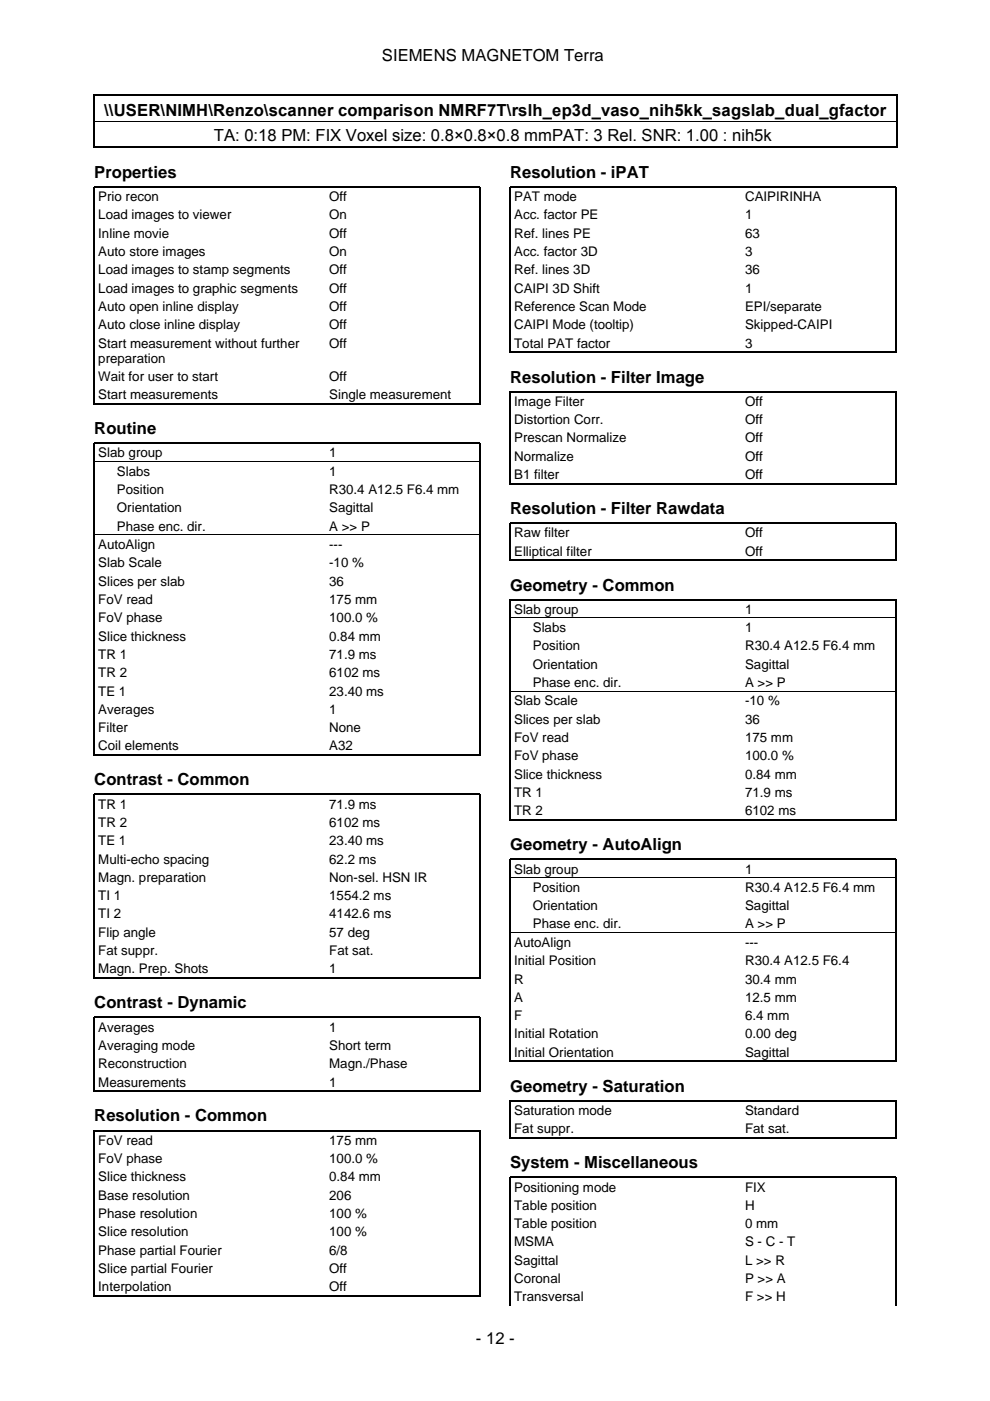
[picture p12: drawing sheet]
<svg xmlns="http://www.w3.org/2000/svg" width="210mm" height="297mm" viewBox="0 0 210 297" stroke-linecap="round" stroke-linejoin="round" font-family="sans-serif">
<defs><g id="words">
<g font-size="3.5">
<text x="81" y="12.9">SIEMENS MAGNETOM Terra</text>
<text x="22.1" y="24.6">\\USER\NIMH\Renzo\scanner comparison NMRF7T\rslh_ep3d_vaso_nih5kk_sagslab_dual_gfactor</text>
<text x="45.4" y="29.9">TA: 0:18 PM: FIX Voxel size: 0.8×0.8×0.8 mmPAT: 3 Rel. SNR: 1.00 : nih5k</text>
<text x="20" y="37.7">Properties</text>
<text x="108.2" y="37.7">Resolution - iPAT</text>
<text x="108.2" y="81.1">Resolution - Filter Image</text>
<text x="20" y="92">Routine</text>
<text x="108.2" y="109">Resolution - Filter Rawdata</text>
<text x="108.2" y="125.2">Geometry - Common</text>
<text x="20" y="166.5">Contrast - Common</text>
<text x="108.2" y="180.3">Geometry - AutoAlign</text>
<text x="20" y="213.8">Contrast - Dynamic</text>
<text x="108.2" y="231.5">Geometry - Saturation</text>
<text x="20" y="237.8">Resolution - Common</text>
<text x="108.2" y="247.7">System - Miscellaneous</text>
<text x="100.9" y="284.9">- 12 -</text>
</g>
<g font-size="2.8">
<text x="20.8" y="42.6">Prio recon</text>
<text x="20.8" y="46.5">Load images to viewer</text>
<text x="69.8" y="42.6">Off</text>
<text x="69.8" y="46.5">On</text>
<text x="109" y="42.6">PAT mode</text>
<text x="109" y="46.5">Acc. factor PE</text>
<text x="158" y="42.6">CAIPIRINHA</text>
<text x="158" y="46.5">1</text>
<text x="20.8" y="50.4">Inline movie</text>
<text x="69.8" y="50.4">Off</text>
<text x="109" y="50.4">Ref. lines PE</text>
<text x="158" y="50.4">63</text>
<text x="20.8" y="54.3">Auto store images</text>
<text x="20.8" y="58.2">Load images to stamp segments</text>
<text x="69.8" y="54.3">On</text>
<text x="69.8" y="58.2">Off</text>
<text x="109" y="54.3">Acc. factor 3D</text>
<text x="109" y="58.2">Ref. lines 3D</text>
<text x="158" y="54.3">3</text>
<text x="158" y="58.2">36</text>
<text x="20.8" y="62.1">Load images to graphic segments</text>
<text x="20.8" y="65.9">Auto open inline display</text>
<text x="69.8" y="62.1">Off</text>
<text x="69.8" y="65.9">Off</text>
<text x="109" y="62.1">CAIPI 3D Shift</text>
<text x="109" y="65.9">Reference Scan Mode</text>
<text x="158" y="62.1">1</text>
<text x="158" y="65.9">EPI/separate</text>
<text x="20.8" y="69.8">Auto close inline display</text>
<text x="69.8" y="69.8">Off</text>
<text x="109" y="69.8">CAIPI Mode (tooltip)</text>
<text x="158" y="69.8">Skipped-CAIPI</text>
<text x="20.8" y="73.7">Start measurement without further</text>
<text x="20.8" y="76.9">preparation</text>
<text x="69.8" y="73.7">Off</text>
<text x="109" y="73.7">Total PAT factor</text>
<text x="158" y="73.7">3</text>
<text x="20.8" y="80.7">Wait for user to start</text>
<text x="69.8" y="80.7">Off</text>
<text x="20.8" y="84.6">Start measurements</text>
<text x="69.8" y="84.6">Single measurement</text>
<text x="109" y="86">Image Filter</text>
<text x="109" y="89.9">Distortion Corr.</text>
<text x="158" y="86">Off</text>
<text x="158" y="89.9">Off</text>
<text x="109" y="93.8">Prescan Normalize</text>
<text x="158" y="93.8">Off</text>
<text x="20.8" y="97">Slab group</text>
<text x="24.8" y="100.9">Slabs</text>
<text x="69.8" y="97">1</text>
<text x="69.8" y="100.9">1</text>
<text x="109" y="97.7">Normalize</text>
<text x="109" y="101.6">B1 filter</text>
<text x="158" y="97.7">Off</text>
<text x="158" y="101.6">Off</text>
<text x="24.8" y="104.8">Position</text>
<text x="69.8" y="104.8">R30.4 A12.5 F6.4 mm</text>
<text x="24.8" y="108.6">Orientation</text>
<text x="24.8" y="112.5">Phase enc. dir.</text>
<text x="69.8" y="108.6">Sagittal</text>
<text x="69.8" y="112.5">A &gt;&gt; P</text>
<text x="109" y="113.9">Raw filter</text>
<text x="158" y="113.9">Off</text>
<text x="20.8" y="116.4">AutoAlign</text>
<text x="69.8" y="116.4">---</text>
<text x="109" y="117.8">Elliptical filter</text>
<text x="158" y="117.8">Off</text>
<text x="20.8" y="120.3">Slab Scale</text>
<text x="20.8" y="124.2">Slices per slab</text>
<text x="69.8" y="120.3">-10 %</text>
<text x="69.8" y="124.2">36</text>
<text x="20.8" y="128.1">FoV read</text>
<text x="20.8" y="131.9">FoV phase</text>
<text x="69.8" y="128.1">175 mm</text>
<text x="69.8" y="131.9">100.0 %</text>
<text x="109" y="130.1">Slab group</text>
<text x="158" y="130.1">1</text>
<text x="20.8" y="135.8">Slice thickness</text>
<text x="69.8" y="135.8">0.84 mm</text>
<text x="113" y="134">Slabs</text>
<text x="113" y="137.9">Position</text>
<text x="158" y="134">1</text>
<text x="158" y="137.9">R30.4 A12.5 F6.4 mm</text>
<text x="20.8" y="139.7">TR 1</text>
<text x="20.8" y="143.6">TR 2</text>
<text x="69.8" y="139.7">71.9 ms</text>
<text x="69.8" y="143.6">6102 ms</text>
<text x="113" y="141.8">Orientation</text>
<text x="158" y="141.8">Sagittal</text>
<text x="20.8" y="147.5">TE 1</text>
<text x="69.8" y="147.5">23.40 ms</text>
<text x="109" y="149.6">Slab Scale</text>
<text x="113" y="145.7">Phase enc. dir.</text>
<text x="158" y="145.7">A &gt;&gt; P</text>
<text x="158" y="149.6">-10 %</text>
<text x="20.8" y="151.3">Averages</text>
<text x="20.8" y="155.2">Filter</text>
<text x="69.8" y="151.3">1</text>
<text x="69.8" y="155.2">None</text>
<text x="109" y="153.5">Slices per slab</text>
<text x="158" y="153.5">36</text>
<text x="20.8" y="159.1">Coil elements</text>
<text x="69.8" y="159.1">A32</text>
<text x="109" y="157.3">FoV read</text>
<text x="109" y="161.2">FoV phase</text>
<text x="158" y="157.3">175 mm</text>
<text x="158" y="161.2">100.0 %</text>
<text x="109" y="165.1">Slice thickness</text>
<text x="158" y="165.1">0.84 mm</text>
<text x="20.8" y="171.4">TR 1</text>
<text x="69.8" y="171.4">71.9 ms</text>
<text x="109" y="169">TR 1</text>
<text x="109" y="172.9">TR 2</text>
<text x="158" y="169">71.9 ms</text>
<text x="158" y="172.9">6102 ms</text>
<text x="20.8" y="175.3">TR 2</text>
<text x="20.8" y="179.2">TE 1</text>
<text x="69.8" y="175.3">6102 ms</text>
<text x="69.8" y="179.2">23.40 ms</text>
<text x="20.8" y="183.1">Multi-echo spacing</text>
<text x="69.8" y="183.1">62.2 ms</text>
<text x="109" y="185.2">Slab group</text>
<text x="158" y="185.2">1</text>
<text x="20.8" y="187">Magn. preparation</text>
<text x="20.8" y="190.9">TI 1</text>
<text x="69.8" y="187">Non-sel. HSN IR</text>
<text x="69.8" y="190.9">1554.2 ms</text>
<text x="113" y="189.1">Position</text>
<text x="158" y="189.1">R30.4 A12.5 F6.4 mm</text>
<text x="20.8" y="194.7">TI 2</text>
<text x="69.8" y="194.7">4142.6 ms</text>
<text x="113" y="193">Orientation</text>
<text x="113" y="196.8">Phase enc. dir.</text>
<text x="158" y="193">Sagittal</text>
<text x="158" y="196.8">A &gt;&gt; P</text>
<text x="20.8" y="198.6">Flip angle</text>
<text x="20.8" y="202.5">Fat suppr.</text>
<text x="69.8" y="198.6">57 deg</text>
<text x="69.8" y="202.5">Fat sat.</text>
<text x="109" y="200.8">AutoAlign</text>
<text x="158" y="200.8">---</text>
<text x="20.8" y="206.4">Magn. Prep. Shots</text>
<text x="69.8" y="206.4">1</text>
<text x="109" y="204.6">Initial Position</text>
<text x="109" y="208.5">R</text>
<text x="158" y="204.6">R30.4 A12.5 F6.4</text>
<text x="158" y="208.5">30.4 mm</text>
<text x="109" y="212.4">A</text>
<text x="158" y="212.4">12.5 mm</text>
<text x="20.8" y="218.7">Averages</text>
<text x="69.8" y="218.7">1</text>
<text x="109" y="216.3">F</text>
<text x="109" y="220.2">Initial Rotation</text>
<text x="158" y="216.3">6.4 mm</text>
<text x="158" y="220.2">0.00 deg</text>
<text x="20.8" y="222.6">Averaging mode</text>
<text x="20.8" y="226.5">Reconstruction</text>
<text x="69.8" y="222.6">Short term</text>
<text x="69.8" y="226.5">Magn./Phase</text>
<text x="109" y="224">Initial Orientation</text>
<text x="158" y="224">Sagittal</text>
<text x="20.8" y="230.4">Measurements</text>
<text x="69.8" y="230.4">1</text>
<text x="109" y="236.4">Saturation mode</text>
<text x="158" y="236.4">Standard</text>
<text x="20.8" y="242.7">FoV read</text>
<text x="69.8" y="242.7">175 mm</text>
<text x="109" y="240.3">Fat suppr.</text>
<text x="158" y="240.3">Fat sat.</text>
<text x="20.8" y="246.6">FoV phase</text>
<text x="20.8" y="250.5">Slice thickness</text>
<text x="69.8" y="246.6">100.0 %</text>
<text x="69.8" y="250.5">0.84 mm</text>
<text x="20.8" y="254.4">Base resolution</text>
<text x="69.8" y="254.4">206</text>
<text x="109" y="252.6">Positioning mode</text>
<text x="109" y="256.5">Table position</text>
<text x="158" y="252.6">FIX</text>
<text x="158" y="256.5">H</text>
<text x="20.8" y="258.2">Phase resolution</text>
<text x="20.8" y="262.1">Slice resolution</text>
<text x="69.8" y="258.2">100 %</text>
<text x="69.8" y="262.1">100 %</text>
<text x="109" y="260.4">Table position</text>
<text x="158" y="260.4">0 mm</text>
<text x="20.8" y="266">Phase partial Fourier</text>
<text x="20.8" y="269.9">Slice partial Fourier</text>
<text x="69.8" y="266">6/8</text>
<text x="69.8" y="269.9">Off</text>
<text x="109" y="264.3">MSMA</text>
<text x="109" y="268.1">Sagittal</text>
<text x="158" y="264.3">S - C - T</text>
<text x="158" y="268.1">L &gt;&gt; R</text>
<text x="20.8" y="273.8">Interpolation</text>
<text x="69.8" y="273.8">Off</text>
<text x="109" y="272">Coronal</text>
<text x="109" y="275.9">Transversal</text>
<text x="158" y="272">P &gt;&gt; A</text>
<text x="158" y="275.9">F &gt;&gt; H</text>
</g>
</g></defs>
<g fill="none" stroke="#000" stroke-width=".26">
<path d="M19.9 20v11.3M20 20.2h170M20 31.2h170M190.1 20v11.3M108.2 74.8v-35.2h81.8v35.2M108.3 74.7h81.6M20 85.8v-46.2h81.8v46.2M20.1 85.6h81.6M108.2 102.7v-19.7h81.8v19.7M108.2 118.9v-8h81.8v8M108.3 102.6h81.6M108.3 118.8h81.6"/>
<path d="M20 160.2v-66.2h81.8v66.2M20.1 160.1h81.6M108.2 174v-46.9h81.8v46.9M108.3 173.9h81.6M20 207.5v-39.1h81.8v39.1M20.1 207.4h81.6M20 231.5v-15.8h81.8v15.8M20.1 231.4h81.6M108.2 225.2v-43h81.8v43M108.3 225h81.6M108.2 241.4v-8h81.8v8M108.3 241.3h81.6"/>
<path d="M20 274.9v-35.2h81.8v35.2M20.1 274.8h81.6M108.2 276.8v-27.2h81.8v27.2"/>
</g>
<path d="M20 25.7h170M20.1 97.8h81.6M20.1 113.4h81.6M108.3 131h81.6M108.3 146.5h81.6M108.3 186.1h81.6M108.3 197.7h81.6" fill="none" stroke="#000" stroke-width=".21"/>
<use href="#words"/>
</svg>
